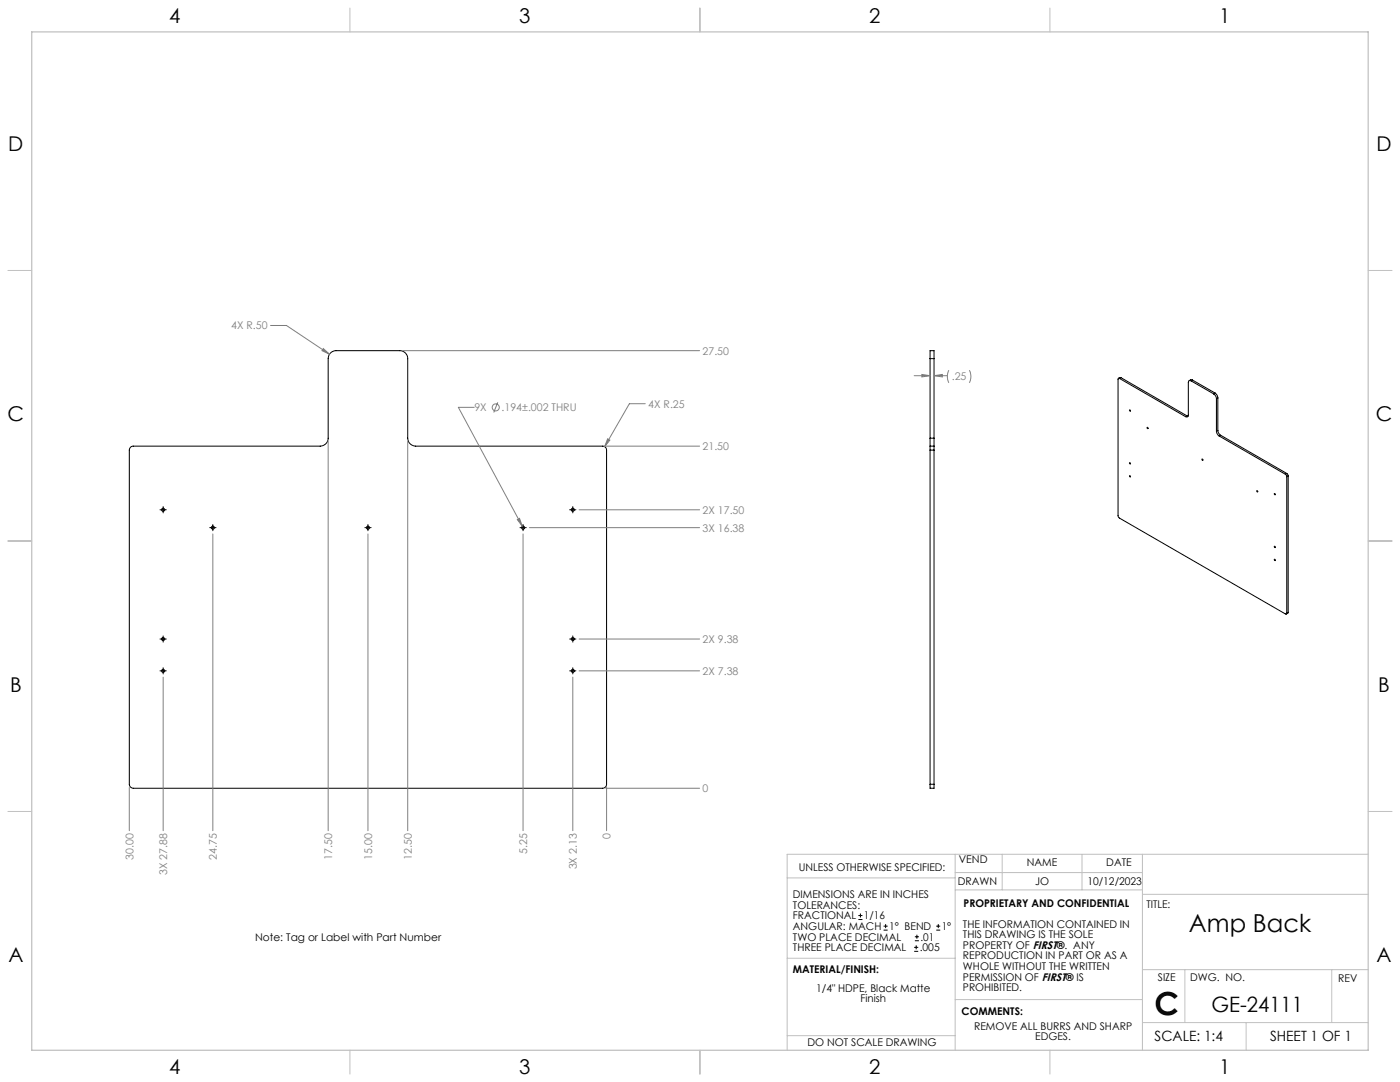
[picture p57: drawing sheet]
<svg xmlns="http://www.w3.org/2000/svg" width="559mm" height="432mm" viewBox="0 0 559 432" stroke-linecap="round" stroke-linejoin="round" font-family="sans-serif">
<defs><g id="words">
<text font-size="12.7" x="460.9" y="405.2">C</text>
<text font-size="9.9" x="474.6" y="372">Amp Back</text>
<text font-size="8.5" x="483.5" y="404">GE-24111</text>
<g font-size="8.1">
<text x="67.6" y="9.3">4</text>
<text x="207.3" y="9.3">3</text>
<text x="347" y="9.3">2</text>
<text x="486.7" y="9.3">1</text>
<text x="3.3" y="60.1">D</text>
<text x="549.4" y="60.1">D</text>
<text x="3" y="168">C</text>
<text x="549.1" y="168">C</text>
<text x="4" y="276">B</text>
<text x="550.1" y="276">B</text>
<text x="3.3" y="383.9">A</text>
<text x="549.4" y="383.9">A</text>
<text x="67.6" y="428.4">4</text>
<text x="207.3" y="428.4">3</text>
<text x="347" y="428.4">2</text>
<text x="486.7" y="428.4">1</text>
</g>
<g font-size="5.6">
<text x="460.9" y="415.2">SCALE: 1:4</text>
<text x="507" y="415.2">SHEET 1 OF 1</text>
</g>
<g font-size="4.2" fill="#808080">
<text x="92.3" y="131.5">4X R.50</text>
<text x="280.5" y="141.5">27.50</text>
<text x="379.9" y="151.8">.25</text>
<text x="189.3" y="164.1">9X</text>
<text x="200.2" y="164.1">.194±.002 THRU</text>
<text x="258.8" y="162.7">4X R.25</text>
<text x="280.5" y="179.6">21.50</text>
<text x="280.5" y="205">2X 17.50</text>
<text x="280.5" y="212.2">3X 16.38</text>
<text x="280.5" y="256.6">2X 9.38</text>
<text x="280.5" y="269.3">2X 7.38</text>
<text x="280.5" y="316.1">0</text>
<text x="243.7" y="335" transform="rotate(-90 243.7 335)">0</text>
<text x="210.4" y="340.9" transform="rotate(-90 210.4 340.9)">5.25</text>
<text x="53.2" y="343.2" transform="rotate(-90 53.2 343.2)">30.00</text>
<text x="86.6" y="343.2" transform="rotate(-90 86.6 343.2)">24.75</text>
<text x="132.6" y="343.2" transform="rotate(-90 132.6 343.2)">17.50</text>
<text x="148.5" y="343.2" transform="rotate(-90 148.5 343.2)">15.00</text>
<text x="164.4" y="343.2" transform="rotate(-90 164.4 343.2)">12.50</text>
<text x="230.2" y="347" transform="rotate(-90 230.2 347)">3X 2.13</text>
<text x="66.7" y="349.3" transform="rotate(-90 66.7 349.3)">3X 27.88</text>
</g>
<g font-size="4.2">
<text x="318.8" y="347.7">UNLESS OTHERWISE SPECIFIED:</text>
<text x="382.7" y="344.5">VEND</text>
<text x="409.9" y="345.7">NAME</text>
<text x="441.6" y="345.7">DATE</text>
<text x="382.3" y="353.3">DRAWN</text>
<text x="413.2" y="353.3">JO</text>
<text x="434" y="353.3">10/12/2023</text>
<text x="316.5" y="358.5">DIMENSIONS ARE IN INCHES</text>
<text x="316.5" y="362.7">TOLERANCES:</text>
<text x="384.6" y="361.9">PROPRIETARY AND CONFIDENTIAL</text>
<text x="457.6" y="362.3">TITLE:</text>
<text x="316.5" y="371.2">ANGULAR: MACH</text>
<text x="316.5" y="366.9">FRACTIONAL</text>
<text x="344.8" y="366.9">1/16</text>
<text x="354.9" y="371.2">1° BEND</text>
<text x="375.9" y="371.2">1°</text>
<text x="384.4" y="370.2">THE INFORMATION CONTAINED IN</text>
<text x="101.8" y="375.5">Note: Tag or Label with Part Number</text>
<text x="316.5" y="375.4">TWO PLACE DECIMAL</text>
<text x="367.4" y="375.4">.01</text>
<text x="384.4" y="374.4">THIS DRAWING IS THE SOLE</text>
<text x="316.5" y="379.6">THREE PLACE DECIMAL</text>
<text x="367.1" y="379.6">.005</text>
<text x="384.4" y="378.6">PROPERTY OF FIRST®. ANY</text>
<text x="384.4" y="382.9">REPRODUCTION IN PART OR AS A</text>
<text x="316.5" y="388.4">MATERIAL/FINISH:</text>
<text x="384.4" y="387.1">WHOLE WITHOUT THE WRITTEN</text>
<text x="325.8" y="395.8">1/4&quot; HDPE, Black Matte</text>
<text x="384.4" y="391.3">PERMISSION OF FIRST® IS</text>
<text x="384.4" y="395.6">PROHIBITED.</text>
<text x="462.2" y="391.3">SIZE</text>
<text x="475.1" y="391.3">DWG. NO.</text>
<text x="534.1" y="391.8">REV</text>
<text x="343.5" y="400">Finish</text>
<text x="383.8" y="405.1">COMMENTS:</text>
<text x="388.8" y="410.9">REMOVE ALL BURRS AND SHARP</text>
<text x="322.3" y="417.6">DO NOT SCALE DRAWING</text>
<text x="413.2" y="415.2">EDGES.</text>
</g>
</g></defs>
<g fill="none" stroke="#c0c0c0" stroke-width=".4">
<path d="M139.7 3.2v9.5M279.4 3.2v9.5M419.1 3.2v9.5M3.1 107.9h9.6M546.1 107.9h9.5M3.1 215.9h9.6M546.1 215.9h9.5M3.1 323.8h9.6M546.1 323.8h9.5M314.2 350.3h67M381.2 340.9v78.2M381.2 355.1h74.8"/>
<path d="M381.2 348.2h74.8M400 340.9v14.2M431.9 340.9v14.2M456 340.9v78.2M456 356.9h90.1M546.1 340.9h-231.9v78.2M314.2 382.4h67.2M381.2 398.9h74.8M456 387h90.1M472.9 387v21.1M531.6 387v21.1M139.7 419.1v9.6"/>
<path d="M279.4 419.1v9.6M314.2 413.3h67M419.1 419.1v9.6M456 408.1h90.1M497.4 408.1v11"/>
</g>
<path d="M12.7 12.7h533.4v406.4h-533.4z" fill="none" stroke="#c0c0c0" stroke-width=".5"/>
<g fill="none" stroke="#000" stroke-width=".4">
<path d="M371.2 143.1v-3.2h1.6v3.2M371.2 143.1v31.8M371.2 143.1h1.6M372.8 143.1v31.8M446.8 151l-.5 .2 .1 55.1 66.6 38.7h.4l.2-.3M446.8 151l26.4 15.3M447.4 150.7l-1 .3M447.4 150.7l26.3 15.2M447.4 150.7l-.6 .3M475.4 152a.69 .69 0 0 0-.7-.1 .69 .69 0 0 0-.4 .7v13a.68 .68 0 0 1-.3 .8 .68 .68 0 0 1-.8-.1M475.4 152l9 5.2M476 151.7l-.6-.2-.7 .4"/>
<path d="M476 151.7l-.6 .3M476 151.7l9 5.1M484.4 157.2l.9 1 .2 .9M485 156.8l.8 1 .3 1M485 156.8l-.6 .4M485.5 159.1v13M486.1 158.8l-.6 .3M486.1 158.8v13M52.1 178.5l.8-.5h74.9a3.2 3.2 0 0 0 3.2-3.1v-31.8a3.2 3.2 0 0 1 3.2-3.2h25.4a3.2 3.2 0 0 1 3.1 3.2v31.8a3.2 3.2 0 0 0 3.2 3.1h74.6a1.57 1.57 0 0 1 1.6 1.6v133.4a1.63 1.63 0 0 1-1.6 1.6h-187.3a1.63 1.63 0 0 1-1.6-1.6v-133.4zM371.2 178v1.6M371.2 174.9v3.1M371.2 178h1.6"/>
<path d="M371.2 179.6h1.6M371.2 179.6v133.4M371.2 174.9h1.6M372.8 178v1.6M372.8 174.9v3.1M372.8 179.6v133.4M450.8 163.6l.3 .1 .1 .4zM473.7 165.9l.5 .2M473.7 165.9l-.5 .4M485.5 172.1l.5 1.2 .7 .7M486.1 171.8l.4 1.2 .7 .7M486.1 171.8l-.6 .3"/>
<path d="M486.7 174l26.3 15.3M487.2 173.7l-.5 .3M487.2 173.7l26.4 15.2M450.8 184.7h.3l.1 .5zM450.8 189.9h.3l.1 .5zM479.8 183.2l.3 .5zM501.6 195.8l.4 .5zM508.6 197h.3l.1 .5zM513 189.3l.6 1M513.6 188.9l.6 1M513.6 190.3v54.4M513.6 188.9l-.6 .4"/>
<path d="M514.2 189.9l-.6 .4M514.2 189.9v54.5M63.9 203.4h2.5M65.1 202.2v2.5M83.7 210.6h2.5M84.9 209.3v2.5M145.6 210.6h2.5M146.9 209.3v2.5M207.5 210.6h2.5M208.8 209.3v2.5M227.4 203.4h2.5M228.6 202.2v2.5"/>
<path d="M508.6 218.1h.3l.1 .4zM508.7 223.2l.3 .5zM63.9 255h2.5M65.1 253.8v2.5M227.4 255h2.5M228.6 253.8v2.5M514.2 244.4l-.8 .6M514.2 244.4l-.6 .3M63.9 267.7h2.5M65.1 266.5v2.5M227.4 267.7h2.5M228.6 266.5v2.5"/>
<path d="M371.2 313v1.6h1.6v-1.6M371.2 313h1.6"/>
<circle cx="458.1" cy="170.7" r=".25"/>
<circle cx="65.1" cy="203.4" r=".62"/>
<circle cx="85" cy="210.6" r=".61"/>
<circle cx="146.9" cy="210.6" r=".61"/>
<circle cx="208.8" cy="210.6" r=".61"/>
<circle cx="228.6" cy="203.4" r=".62"/>
<circle cx="65.1" cy="255" r=".61"/>
<circle cx="228.6" cy="255" r=".61"/>
<circle cx="65.1" cy="267.7" r=".61"/>
<circle cx="228.6" cy="267.7" r=".61"/>
</g>
<g fill="none" stroke="#808080" stroke-width=".4">
<path d="M108 129.9h6.3l17.2 11.5M129 139.1l2.5 2.3-3-1.5zM160.8 139.9h118.5M364.9 149.9h6.3M367.9 149.4l3.3 .5-3.3 .5zM372.8 149.9l3.3-.5v1zM372.8 149.9h5.3M378.7 147.7l-.6 2 .1 1.7 .5 1.4M386.9 147.7l.6 2.4-.6 2.7M131 176.1v155.4M162.7 176.1v155.4M189.3 162.6h-6.3l25.5 47.4"/>
<path d="M198.7 160.5l-1.6 4.1M241.8 178h37.5M242.5 175.1l.9 .5-2.1 2.7zM257.6 161.1h-6.4l-9.9 17.2M84.9 213.1v118.4M146.9 213.1v118.4M206.5 207.4l.9-.5 1.1 3.1zM208.8 213.1v118.4M211.3 210.6h68M231.1 203.4h48.2M231.1 255h48.2M65.1 270.2v61.3"/>
<path d="M228.6 270.2v61.3M231.1 267.7h48.2M51.6 314.3v17.2M241.8 314.6h37.5M242.1 314.3v17.2"/>
<circle cx="197.9" cy="162.6" r="1.41"/>
</g>
<path d="M206.5 207.4l2 2.6-1.1-3.1zM242.5 175.1l-1.2 3.2 2.1-2.7zM129 139.1l-.5 .8 3 1.5zM372.8 149.9l3.3-.5v1zM367.9 149.4l3.3 .5-3.3 .5z" fill="#808080"/>
<g fill="none" stroke="#000" stroke-width=".4">
<path d="M342.6 367h1.6M342.6 365.4h1.6M343.4 364.6v1.5M352.7 371.2h1.6M352.7 369.6h1.6M353.5 368.8v1.6M364.9 379.7h1.6M364.9 378.1h1.6M365.2 375.4h1.6M365.2 373.8h1.6M365.7 377.3v1.5M366 373v1.6"/>
<path d="M373.7 371.2h1.6M373.7 369.6h1.6M374.5 368.8v1.6"/>
</g>
<use href="#words"/>
</svg>
